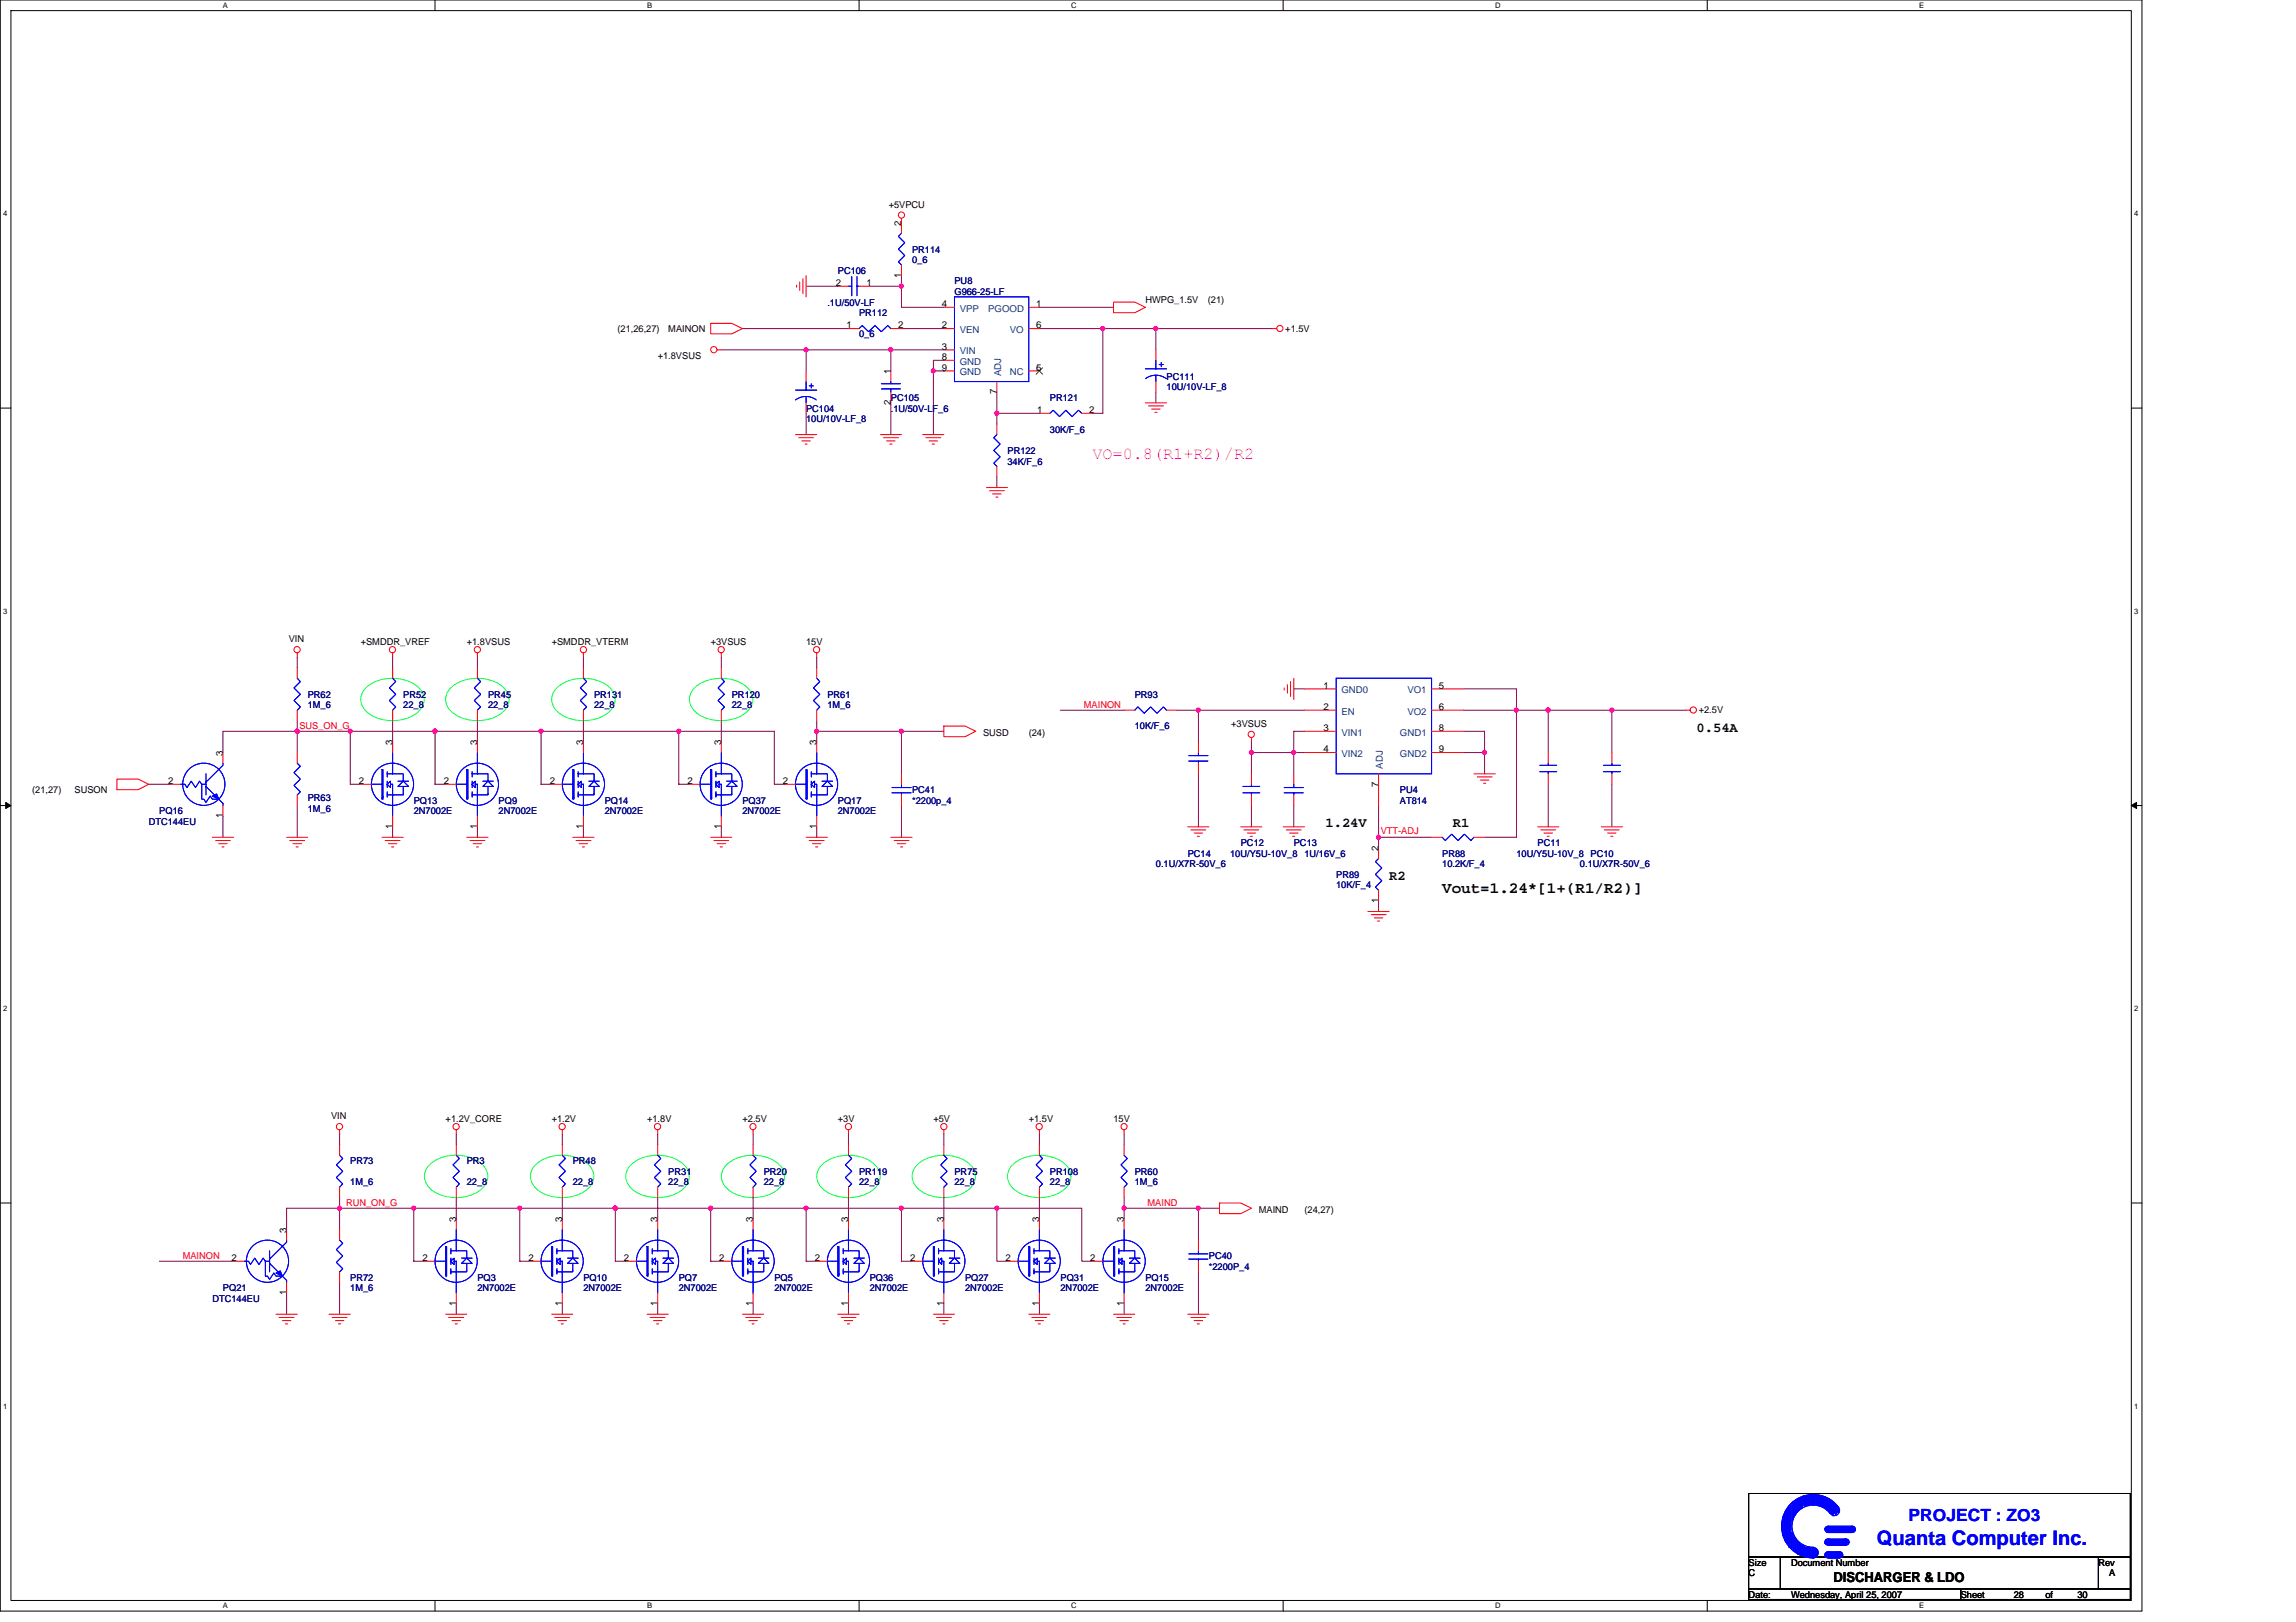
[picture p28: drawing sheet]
<svg xmlns="http://www.w3.org/2000/svg" width="297mm" height="210mm" viewBox="0 0 297 210" stroke-linecap="round" stroke-linejoin="round" font-family="sans-serif">
<defs><g id="words">
<text font-size="2.6" fill="#00f" x="242.8" y="199.9">Quanta Computer Inc.</text>
<text font-size="2.2" fill="#f0f" x="141.3" y="59.4">VO=0.8(R1+R2)/R2</text>
<text font-size="2.2" fill="#00f" x="246.9" y="196.8">PROJECT : ZO3</text>
<text font-size="2.1" x="186.6" y="115.6">Vout=1.24*[1+(R1/R2)]</text>
<g font-size="1.8">
<text x="219.5" y="94.7">0.54A</text>
<text x="171.5" y="107.1">1.24V</text>
<text x="188" y="107.1">R1</text>
<text x="179.7" y="113.9">R2</text>
<text x="237.2" y="204.8">DISCHARGER &amp; LDO</text>
</g>
<g font-size="1.2">
<text x="115" y="26.9">+5VPCU</text>
<text x="116.6" y="29.2" transform="rotate(-90 116.6 29.2)">2</text>
<text x="116.6" y="35.9" transform="rotate(-90 116.6 35.9)">1</text>
<text x="108.1" y="37">2</text>
<text x="112.1" y="37">1</text>
<text x="121.9" y="39.8">4</text>
<text x="134" y="39.8">1</text>
<text x="148.2" y="39.3">HWPG_1.5V</text>
<text x="156.3" y="39.3">(21)</text>
<text x="79.9" y="43">(21,26,27)</text>
<text x="85.1" y="46.4">+1.8VSUS</text>
<text x="86.5" y="43">MAINON</text>
<text x="109.5" y="42.5">1</text>
<text x="116.2" y="42.5">2</text>
<text x="121.9" y="42.5">2</text>
<text x="121.9" y="45.3">3</text>
<text x="121.9" y="46.6">8</text>
<text x="121.9" y="48">9</text>
<text x="134" y="42.5">6</text>
<text x="134" y="48">5</text>
<text x="166.3" y="43">+1.5V</text>
<text x="115.2" y="52.4" transform="rotate(-90 115.2 52.4)">2</text>
<text x="115.2" y="48.4" transform="rotate(-90 115.2 48.4)">1</text>
<text x="128.9" y="51" transform="rotate(-90 128.9 51)">7</text>
<text x="134.2" y="53.5">1</text>
<text x="140.9" y="53.5">2</text>
<text x="37.4" y="83.1">VIN</text>
<text x="46.7" y="83.4">+SMDDR_VREF</text>
<text x="60.4" y="83.4">+1.8VSUS</text>
<text x="71.4" y="83.4">+SMDDR_VTERM</text>
<text x="91.9" y="83.4">+3VSUS</text>
<text x="104.3" y="83.4">15V</text>
<text x="171.2" y="89.1">1</text>
<text x="186.2" y="89.1">5</text>
<text x="127.2" y="95.2">SUSD</text>
<text x="133.1" y="95.2">(24)</text>
<text x="159.3" y="94.1">+3VSUS</text>
<text x="171.2" y="91.9">2</text>
<text x="171.2" y="94.6">3</text>
<text x="186.2" y="91.9">6</text>
<text x="186.2" y="94.6">8</text>
<text x="219.8" y="92.3">+2.5V</text>
<text x="21.7" y="101.5">2</text>
<text x="28.8" y="97.8" transform="rotate(-90 28.8 97.8)">3</text>
<text x="46.4" y="101.5">2</text>
<text x="50.8" y="96.4" transform="rotate(-90 50.8 96.4)">3</text>
<text x="57.4" y="101.5">2</text>
<text x="61.7" y="96.4" transform="rotate(-90 61.7 96.4)">3</text>
<text x="71.1" y="101.5">2</text>
<text x="75.5" y="96.4" transform="rotate(-90 75.5 96.4)">3</text>
<text x="88.9" y="101.5">2</text>
<text x="93.3" y="96.4" transform="rotate(-90 93.3 96.4)">3</text>
<text x="101.3" y="101.5">2</text>
<text x="105.6" y="96.4" transform="rotate(-90 105.6 96.4)">3</text>
<text x="171.2" y="97.4">4</text>
<text x="178.3" y="101.8" transform="rotate(-90 178.3 101.8)">7</text>
<text x="186.2" y="97.4">9</text>
<text x="4.2" y="102.6">(21,27)</text>
<text x="9.6" y="102.6">SUSON</text>
<text x="28.8" y="105.9" transform="rotate(-90 28.8 105.9)">1</text>
<text x="50.8" y="107.3" transform="rotate(-90 50.8 107.3)">1</text>
<text x="61.7" y="107.3" transform="rotate(-90 61.7 107.3)">1</text>
<text x="75.5" y="107.3" transform="rotate(-90 75.5 107.3)">1</text>
<text x="93.3" y="107.3" transform="rotate(-90 93.3 107.3)">1</text>
<text x="105.6" y="107.3" transform="rotate(-90 105.6 107.3)">1</text>
<text x="178.3" y="110.2" transform="rotate(-90 178.3 110.2)">2</text>
<text x="178.3" y="116.9" transform="rotate(-90 178.3 116.9)">1</text>
<text x="42.8" y="144.9">VIN</text>
<text x="57.7" y="145.1">+1.2V_CORE</text>
<text x="71.4" y="145.1">+1.2V</text>
<text x="83.7" y="145.1">+1.8V</text>
<text x="96.1" y="145.1">+2.5V</text>
<text x="108.4" y="145.1">+3V</text>
<text x="120.8" y="145.1">+5V</text>
<text x="133.1" y="145.1">+1.5V</text>
<text x="144.1" y="145.1">15V</text>
<text x="37.1" y="159.5" transform="rotate(-90 37.1 159.5)">3</text>
<text x="59" y="158.2" transform="rotate(-90 59 158.2)">3</text>
<text x="72.7" y="158.2" transform="rotate(-90 72.7 158.2)">3</text>
<text x="85.1" y="158.2" transform="rotate(-90 85.1 158.2)">3</text>
<text x="97.4" y="158.2" transform="rotate(-90 97.4 158.2)">3</text>
<text x="109.7" y="158.2" transform="rotate(-90 109.7 158.2)">3</text>
<text x="122.1" y="158.2" transform="rotate(-90 122.1 158.2)">3</text>
<text x="134.4" y="158.2" transform="rotate(-90 134.4 158.2)">3</text>
<text x="145.4" y="158.2" transform="rotate(-90 145.4 158.2)">3</text>
<text x="162.9" y="156.9">MAIND</text>
<text x="168.8" y="156.9">(24,27)</text>
<text x="30" y="163.2">2</text>
<text x="37.1" y="167.6" transform="rotate(-90 37.1 167.6)">1</text>
<text x="54.6" y="163.2">2</text>
<text x="68.4" y="163.2">2</text>
<text x="80.7" y="163.2">2</text>
<text x="93" y="163.2">2</text>
<text x="105.4" y="163.2">2</text>
<text x="117.7" y="163.2">2</text>
<text x="130.1" y="163.2">2</text>
<text x="141.1" y="163.2">2</text>
<text x="59" y="169" transform="rotate(-90 59 169)">1</text>
<text x="72.7" y="169" transform="rotate(-90 72.7 169)">1</text>
<text x="85.1" y="169" transform="rotate(-90 85.1 169)">1</text>
<text x="97.4" y="169" transform="rotate(-90 97.4 169)">1</text>
<text x="109.7" y="169" transform="rotate(-90 109.7 169)">1</text>
<text x="122.1" y="169" transform="rotate(-90 122.1 169)">1</text>
<text x="134.4" y="169" transform="rotate(-90 134.4 169)">1</text>
<text x="145.4" y="169" transform="rotate(-90 145.4 169)">1</text>
<text x="226.2" y="202.6">Size</text>
<text x="226.2" y="204">C</text>
<text x="231.7" y="202.6">Document Number</text>
<text x="271.5" y="202.6">Rev</text>
<text x="272.9" y="204">A</text>
<text x="226.2" y="206.7">Date:</text>
<text x="231.7" y="206.7">Wednesday, April 25, 2007</text>
<text x="253.7" y="206.7">Sheet</text>
<text x="260.5" y="206.7">28</text>
<text x="264.6" y="206.7">of</text>
<text x="268.7" y="206.7">30</text>
</g>
<g font-size="1.2" fill="#000080">
<text x="108.4" y="35.4">PC106</text>
<text x="118" y="32.7">PR114</text>
<text x="118" y="34">0_6</text>
<text x="107" y="39.5">.1U/50V-LF</text>
<text x="111.1" y="40.9">PR112</text>
<text x="123.5" y="36.8">PU8</text>
<text x="123.5" y="38.2">G966-25-LF</text>
<text x="111.1" y="43.6">0_6</text>
<text x="104.3" y="53.3">PC104</text>
<text x="115.2" y="51.9">PC105</text>
<text x="115.2" y="53.3">.1U/50V-LF_6</text>
<text x="135.8" y="51.9">PR121</text>
<text x="150.9" y="49.1">PC111</text>
<text x="150.9" y="50.5">10U/10V-LF_8</text>
<text x="104.3" y="54.6">10U/10V-LF_8</text>
<text x="130.3" y="58.7">PR122</text>
<text x="135.8" y="56">30K/F_6</text>
<text x="130.3" y="60.1">34K/F_6</text>
<text x="39.8" y="90.3">PR62</text>
<text x="39.8" y="91.7">1M_6</text>
<text x="52.2" y="90.3">PR52</text>
<text x="52.2" y="91.7">22_8</text>
<text x="63.1" y="90.3">PR45</text>
<text x="63.1" y="91.7">22_8</text>
<text x="76.9" y="90.3">PR131</text>
<text x="76.9" y="91.7">22_8</text>
<text x="94.7" y="90.3">PR120</text>
<text x="94.7" y="91.7">22_8</text>
<text x="107" y="90.3">PR61</text>
<text x="107" y="91.7">1M_6</text>
<text x="146.8" y="90.3">PR93</text>
<text x="146.8" y="94.4">10K/F_6</text>
<text x="19.2" y="106.7">DTC144EU</text>
<text x="20.6" y="105.4">PQ16</text>
<text x="39.8" y="103.7">PR63</text>
<text x="39.8" y="105.1">1M_6</text>
<text x="53.5" y="104">PQ13</text>
<text x="53.5" y="105.4">2N7002E</text>
<text x="64.5" y="104">PQ9</text>
<text x="64.5" y="105.4">2N7002E</text>
<text x="78.2" y="104">PQ14</text>
<text x="78.2" y="105.4">2N7002E</text>
<text x="96.1" y="104">PQ37</text>
<text x="96.1" y="105.4">2N7002E</text>
<text x="108.4" y="104">PQ17</text>
<text x="108.4" y="105.4">2N7002E</text>
<text x="118" y="102.6">PC41</text>
<text x="118" y="104">*2200p_4</text>
<text x="181.1" y="102.6">PU4</text>
<text x="181.1" y="104">AT814</text>
<text x="149.5" y="112.2">0.1U/X7R-50V_6</text>
<text x="153.7" y="110.8">PC14</text>
<text x="159.1" y="110.8">10U/Y5U-10V_8</text>
<text x="160.5" y="109.5">PC12</text>
<text x="167.4" y="109.5">PC13</text>
<text x="168.8" y="110.8">1U/16V_6</text>
<text x="172.9" y="113.6">PR89</text>
<text x="186.6" y="110.8">PR88</text>
<text x="186.6" y="112.2">10.2K/F_4</text>
<text x="196.2" y="110.8">10U/Y5U-10V_8</text>
<text x="198.9" y="109.5">PC11</text>
<text x="204.4" y="112.2">0.1U/X7R-50V_6</text>
<text x="205.8" y="110.8">PC10</text>
<text x="172.9" y="115">10K/F_4</text>
<text x="45.3" y="150.6">PR73</text>
<text x="45.3" y="153.4">1M_6</text>
<text x="60.4" y="150.6">PR3</text>
<text x="60.4" y="153.4">22_8</text>
<text x="74.1" y="150.6">PR48</text>
<text x="74.1" y="153.4">22_8</text>
<text x="86.5" y="152">PR31</text>
<text x="86.5" y="153.4">22_8</text>
<text x="98.8" y="152">PR20</text>
<text x="98.8" y="153.4">22_8</text>
<text x="111.1" y="152">PR119</text>
<text x="111.1" y="153.4">22_8</text>
<text x="123.5" y="152">PR75</text>
<text x="123.5" y="153.4">22_8</text>
<text x="135.8" y="152">PR108</text>
<text x="135.8" y="153.4">22_8</text>
<text x="146.8" y="152">PR60</text>
<text x="146.8" y="153.4">1M_6</text>
<text x="28.8" y="167.1">PQ21</text>
<text x="45.3" y="165.7">PR72</text>
<text x="45.3" y="167.1">1M_6</text>
<text x="61.8" y="165.7">PQ3</text>
<text x="61.8" y="167.1">2N7002E</text>
<text x="75.5" y="165.7">PQ10</text>
<text x="75.5" y="167.1">2N7002E</text>
<text x="87.8" y="165.7">PQ7</text>
<text x="87.8" y="167.1">2N7002E</text>
<text x="100.2" y="165.7">PQ5</text>
<text x="100.2" y="167.1">2N7002E</text>
<text x="112.5" y="165.7">PQ36</text>
<text x="112.5" y="167.1">2N7002E</text>
<text x="124.9" y="165.7">PQ27</text>
<text x="124.9" y="167.1">2N7002E</text>
<text x="137.2" y="165.7">PQ31</text>
<text x="137.2" y="167.1">2N7002E</text>
<text x="148.2" y="165.7">PQ15</text>
<text x="148.2" y="167.1">2N7002E</text>
<text x="156.4" y="163">PC40</text>
<text x="156.4" y="164.3">*2200P_4</text>
<text x="27.5" y="168.5">DTC144EU</text>
</g>
<g font-size="1.2" fill="#004080">
<text x="124.2" y="40.3">VPP</text>
<text x="127.8" y="40.3">PGOOD</text>
<text x="124.2" y="43.1">VEN</text>
<text x="124.2" y="45.8">VIN</text>
<text x="124.2" y="47.2">GND</text>
<text x="130.6" y="43.1">VO</text>
<text x="124.2" y="48.6">GND</text>
<text x="129.5" y="48.7" transform="rotate(-90 129.5 48.7)">ADJ</text>
<text x="130.6" y="48.6">NC</text>
<text x="173.5" y="89.7">GND0</text>
<text x="182.1" y="89.7">VO1</text>
<text x="173.5" y="92.5">EN</text>
<text x="173.5" y="95.2">VIN1</text>
<text x="181.1" y="95.2">GND1</text>
<text x="182.1" y="92.5">VO2</text>
<text x="173.5" y="98">VIN2</text>
<text x="178.9" y="99.5" transform="rotate(-90 178.9 99.5)">ADJ</text>
<text x="181.1" y="98">GND2</text>
</g>
<g font-size="1.2" fill="#f00">
<text x="38.7" y="94.4">SUS_ON_G</text>
<text x="140.2" y="91.6">MAINON</text>
<text x="178.6" y="107.9">VTT-ADJ</text>
<text x="44.8" y="156.1">RUN_ON_G</text>
<text x="148.5" y="156.1">MAIND</text>
<text x="23.6" y="162.9">MAINON</text>
</g>
<g font-size="1">
<text x="28.8" y="1">A</text>
<text x="83.7" y="1">B</text>
<text x="138.6" y="1">C</text>
<text x="193.4" y="1">D</text>
<text x="248.3" y="1">E</text>
<text x=".4" y="28">4</text>
<text x="276.1" y="28">4</text>
<text x=".4" y="79.4">3</text>
<text x="276.1" y="79.4">3</text>
<text x=".4" y="130.9">2</text>
<text x="276.1" y="130.9">2</text>
<text x=".4" y="182.3">1</text>
<text x="276.1" y="182.3">1</text>
<text x="28.8" y="208.2">A</text>
<text x="83.7" y="208.2">B</text>
<text x="138.6" y="208.2">C</text>
<text x="193.4" y="208.2">D</text>
<text x="248.3" y="208.2">E</text>
</g>
</g></defs>
<path d="M0 0h277.1v208.5h-277.1zM1.4 1.4h274.3v205.7h-274.3z" fill="none" stroke="#000" stroke-width=".13"/>
<g fill="#fff">
<path d="M28.8 .1h.7v1.1h-.7z"/>
<path d="M28.8 207.3h.7v1.1h-.7z"/>
</g>
<path d="M56.3 0v1.4M56.3 207.1v1.4" fill="none" stroke="#000" stroke-width=".13"/>
<g fill="#fff">
<path d="M83.7 .1h.7v1.1h-.7z"/>
<path d="M83.7 207.3h.7v1.1h-.7z"/>
</g>
<path d="M111.1 0v1.4M111.1 207.1v1.4" fill="none" stroke="#000" stroke-width=".13"/>
<g fill="#fff">
<path d="M138.6 .1h.7v1.1h-.7z"/>
<path d="M138.6 207.3h.7v1.1h-.7z"/>
</g>
<path d="M166 0v1.4M166 207.1v1.4" fill="none" stroke="#000" stroke-width=".13"/>
<g fill="#fff">
<path d="M193.4 .1h.7v1.1h-.7z"/>
<path d="M193.4 207.3h.7v1.1h-.7z"/>
</g>
<path d="M220.9 0v1.4M220.9 207.1v1.4" fill="none" stroke="#000" stroke-width=".13"/>
<g fill="#fff">
<path d="M248.3 .1h.7v1.1h-.7z"/>
<path d="M248.3 207.3h.7v1.1h-.7z"/>
<path d="M.4 27.1h.5v1.1h-.5z"/>
<path d="M276.1 27.1h.5v1.1h-.5z"/>
<path d="M.4 78.5h.5v1.1h-.5z"/>
<path d="M276.1 78.5h.5v1.1h-.5z"/>
</g>
<path d="M0 52.8h1.4M275.7 52.8h1.4" fill="none" stroke="#000" stroke-width=".13"/>
<g fill="#fff">
<path d="M.4 130h.5v1.1h-.5z"/>
<path d="M276.1 130h.5v1.1h-.5z"/>
</g>
<path d="M0 104.2h1.4M275.7 104.2h1.4" fill="none" stroke="#000" stroke-width=".13"/>
<path d="M.7 103.8l.7 .4-.7 .4zM275.7 104.2l.7-.4v.8z" fill="#000" stroke="#000" stroke-width=".13"/>
<g fill="#fff">
<path d="M.4 181.4h.5v1.1h-.5z"/>
<path d="M276.1 181.4h.5v1.1h-.5z"/>
</g>
<path d="M0 155.7h1.4M275.7 155.7h1.4M226.2 193.3h49.4v8.2h-49.4zM226.2 201.5h4.1v4.1h-4.1zM226.2 205.6h27.5v1.4h-27.5zM230.3 201.5h41.2v4.1h-41.2zM253.7 205.6h21.9v1.4h-21.9zM271.5 201.5h4.1v4.1h-4.1z" fill="none" stroke="#000" stroke-width=".13"/>
<g fill="none" stroke="#800040" stroke-width=".13">
<path d="M104.3 37h4.1M112.5 37h4.1M116.6 35.7v4.1h5.5M134.5 39.8h9.6M93.3 45.3h28.8M96.1 42.5h13.7M104.3 45.3v2.7M104.3 53.5v2.7M115.2 45.3v2.7M115.2 52.1v4.1M116.6 42.5h5.5M120.8 48h1.3"/>
<path d="M122.1 46.6h-1.3v9.6M129 50.8v4.1M129 53.5h5.5M134.5 42.5h30.1M142.7 42.5v11h-1.4M149.5 42.5v2.8M149.5 50.8v1.3M129 61.7v1.4M28.8 97.4v-2.8h71.4v6.9h1.3M38.5 85v1.4M38.5 93.3v4.1M45.3 94.6v6.9h1.4"/>
<path d="M50.8 85v1.4M50.8 93.3v2.7M56.3 94.6v6.9h1.4M61.8 85v1.4M61.8 93.3v2.7M70 94.6v6.9h1.4M75.5 85v1.4M75.5 93.3v2.7M87.8 94.6v6.9h1.4M93.3 85v1.4M93.3 93.3v2.7M105.7 94.6h16.4"/>
<path d="M105.7 85v1.4M105.7 93.3v2.7M116.6 94.6v5.5M137.2 91.9h8.2M152.3 91.9h16.5M155 91.9v4.1M161.9 96v4.1M161.9 97.4h6.9M167.4 89.2h1.4M168.8 94.6h-1.4v5.5M189.3 94.6h2.8v5.5M189.3 91.9h28.8"/>
<path d="M189.3 97.4h2.8M189.3 89.2h6.9v19.2h-4.1M200.3 91.9v5.5M208.5 91.9v5.5M19.2 101.5h2.8M28.8 105.6v2.8M38.5 104.2v4.2M50.8 107v1.4M61.8 107v1.4M75.5 107v1.4M93.3 107v1.4M105.7 107v1.4"/>
<path d="M116.6 104.2v4.2M155 100.1v6.9M161.9 104.2v2.8M167.4 104.2v2.8M178.3 104.2v5.5M178.3 116.6v1.4M178.3 108.4h6.9M200.3 101.5v5.5M208.5 101.5v5.5M37.1 159.1v-2.7h16.4v6.8h1.4M43.9 146.8v1.3M43.9 155v4.1"/>
<path d="M53.5 156.4h86.5v6.8h1.3M59 146.8v1.3M59 155v2.7M67.2 156.4v6.8h1.4M72.7 146.8v1.3M72.7 155v2.7M79.6 156.4v6.8h1.4M85.1 146.8v1.3M85.1 155v2.7M91.9 156.4v6.8h1.4M97.4 146.8v1.3M97.4 155v2.7"/>
<path d="M104.3 156.4v6.8h1.4M109.8 146.8v1.3M109.8 155v2.7M116.6 156.4v6.8h1.4M122.1 146.8v1.3M122.1 155v2.7M129 156.4v6.8h1.3M134.5 146.8v1.3M134.5 155v2.7M145.4 156.4h12.4M145.4 146.8v1.3M145.4 155v2.7"/>
<path d="M155 156.4v4.1M20.6 163.2h9.6M37.1 167.3v2.8M43.9 166v4.1M59 168.7v1.4M72.7 168.7v1.4M85.1 168.7v1.4M97.4 168.7v1.4M109.8 168.7v1.4M122.1 168.7v1.4M134.5 168.7v1.4M145.4 168.7v1.4"/>
<path d="M155 164.6v5.5"/>
</g>
<g fill="#f0f" stroke="#f0f" stroke-width=".13">
<circle cx="79.6" cy="156.3" r=".27"/>
<circle cx="67.2" cy="156.3" r=".27"/>
<circle cx="91.9" cy="156.3" r=".27"/>
<circle cx="104.3" cy="156.3" r=".27"/>
<circle cx="155" cy="156.3" r=".27"/>
<circle cx="145.4" cy="156.3" r=".27"/>
<circle cx="129" cy="156.3" r=".27"/>
<circle cx="53.5" cy="156.3" r=".27"/>
<circle cx="56.3" cy="94.6" r=".27"/>
<circle cx="70" cy="94.6" r=".27"/>
<circle cx="38.4" cy="94.6" r=".27"/>
<circle cx="116.6" cy="94.6" r=".27"/>
<circle cx="105.6" cy="94.6" r=".27"/>
<circle cx="45.3" cy="94.6" r=".27"/>
<circle cx="155" cy="91.9" r=".27"/>
<circle cx="167.4" cy="97.4" r=".27"/>
<circle cx="161.9" cy="97.4" r=".27"/>
<circle cx="178.3" cy="108.3" r=".27"/>
<circle cx="192" cy="97.4" r=".27"/>
<circle cx="196.2" cy="91.9" r=".27"/>
<circle cx="200.3" cy="91.9" r=".27"/>
<circle cx="208.5" cy="91.9" r=".27"/>
<circle cx="116.6" cy="156.3" r=".27"/>
<circle cx="43.9" cy="156.3" r=".27"/>
<circle cx="142.7" cy="42.5" r=".27"/>
<circle cx="115.2" cy="45.3" r=".27"/>
<circle cx="104.3" cy="45.3" r=".27"/>
<circle cx="120.7" cy="48" r=".27"/>
<circle cx="116.6" cy="37" r=".27"/>
<circle cx="129" cy="53.5" r=".27"/>
<circle cx="149.5" cy="42.5" r=".27"/>
<circle cx="87.8" cy="94.6" r=".27"/>
</g>
<g fill="none" stroke="#f00" stroke-width=".13">
<path d="M103.1 36.9v.3M103.5 36.5v1.1M103.9 36.1v1.9M104.3 35.7v2.7M108.4 37h1.4M111.1 37h1.4M116.6 28.3v1.9M116.6 34.3v1.4M122.1 39.8h1.4M133.1 39.8h1.4M144.1 39.1h2.7l1.4 .7-1.4 .7h-2.7zM91.9 41.8h2.8l1.4 .7-1.4 .7h-2.8z"/>
<path d="M92.8 45.3h.5M102.9 56.2h2.8M103.3 56.6h1.9M103.7 57.1h1.1M104.2 57.5h.2M104.3 48v1.4M104.3 52.1v1.4M109.8 42.5h1.3M113.9 56.2h2.7M114.3 56.6h1.9M114.7 57.1h1.1M115.1 57.5h.3"/>
<path d="M115.2 42.5h1.4M115.2 48v1.4M115.2 50.8v1.3M119.4 56.2h2.7M119.8 56.6h1.9M120.2 57.1h1.1M120.6 57.5h.3M122.1 45.3h1.4M122.1 42.5h1.4M122.1 48h1.4M122.1 46.6h1.4M129 49.4v1.4"/>
<path d="M129 54.9v1.3M133.1 42.5h1.4M133.1 48h1.4M134.5 53.5h1.3M140 53.5h1.3M148.2 52.1h2.7M148.6 52.5h1.9M149 52.9h1.1M149.4 53.4h.3M149.5 45.3v1.3M149.5 49.4v1.4M164.6 42.5h.6"/>
<path d="M127.6 63.1h2.7M128 63.5h1.9M128.4 63.9h1.1M128.8 64.3h.3M129 60.3v1.4M28.8 97.4v1.4M38.5 84.5v.5M38.5 86.4v1.4M38.5 91.9v1.4M38.5 97.4v1.4M50.8 84.5v.5M50.8 86.4v1.4"/>
<path d="M50.8 91.9v1.4M50.8 96v1.4M61.8 84.5v.5M61.8 86.4v1.4M61.8 91.9v1.4M61.8 96v1.4M75.5 84.5v.5M75.5 86.4v1.4M75.5 91.9v1.4M75.5 96v1.4M93.3 84.5v.5M93.3 86.4v1.4"/>
<path d="M93.3 91.9v1.4M93.3 96v1.4M105.7 84.5v.5M105.7 86.4v1.4M105.7 91.9v1.4M105.7 96v1.4M122.1 94h2.8l1.3 .6-1.3 .7h-2.8zM145.4 91.9h1.4M150.9 91.9h1.4M155 96v1.4M155 98.8v1.3M161.9 95.5v.5"/>
<path d="M166.1 89v.3M166.6 88.6v1.1M167 88.2v1.9M167.4 87.8v2.7M168.8 91.9h4.1M168.8 89.2h4.1M168.8 97.4h4.1M168.8 94.6h4.1M185.2 91.9h4.1M185.2 89.2h4.1M185.2 97.4h4.1M185.2 94.6h4.1"/>
<path d="M200.3 97.4v1.4M208.5 97.4v1.4M218.1 91.9h.6M15.1 100.8h2.8l1.3 .7-1.3 .7h-2.8zM22 101.5h1.4M27.5 108.4h2.7M27.9 108.8h1.9M28.3 109.2h1.1M28.7 109.6h.3M28.8 104.2v1.4M37.1 108.4h2.7M37.5 108.8h1.9"/>
<path d="M37.9 109.2h1.1M38.3 109.6h.3M38.5 102.9v1.3M46.7 101.5h1.3M49.4 108.4h2.8M49.8 108.8h1.9M50.2 109.2h1.1M50.6 109.6h.3M50.8 105.6v1.4M57.7 101.5h1.3M60.4 108.4h2.7M60.8 108.8h1.9"/>
<path d="M61.2 109.2h1.1M61.6 109.6h.3M61.8 105.6v1.4M71.4 101.5h1.3M74.1 108.4h2.8M74.5 108.8h2M74.9 109.2h1.1M75.4 109.6h.2M75.5 105.6v1.4M89.2 101.5h1.4M91.9 108.4h2.8M92.3 108.8h2"/>
<path d="M92.8 109.2h1.1M93.2 109.6h.2M93.3 105.6v1.4M101.5 101.5h1.4M104.3 108.4h2.7M104.7 108.8h1.9M105.1 109.2h1.1M105.5 109.6h.3M105.7 105.6v1.4M115.2 108.4h2.8M115.7 108.8h1.9M116.1 109.2h1.1"/>
<path d="M116.5 109.6h.3M116.6 100.1v1.4M116.6 102.9v1.3M153.7 107h2.7M154.1 107.4h1.9M154.5 107.8h1.1M154.9 108.2h.3M160.5 107h2.8M160.9 107.4h2M161.4 107.8h1.1M161.8 108.2h.2M161.9 100.1v1.4"/>
<path d="M161.9 102.9v1.3M166 107h2.8M166.4 107.4h1.9M166.8 107.8h1.1M167.2 108.2h.3M167.4 100.1v1.4M167.4 102.9v1.3M177 118h2.7M177.4 118.4h1.9M177.8 118.8h1.1M178.2 119.2h.3M178.3 100.1v4.1"/>
<path d="M178.3 109.7v1.4M178.3 115.2v1.4M185.2 108.4h1.4M190.7 108.4h1.4M190.7 100.1h2.7M191.1 100.5h1.9M191.5 100.9h1.1M191.9 101.4h.3M198.9 107h2.8M199.3 107.4h1.9M199.7 107.8h1.1M200.2 108.2h.2"/>
<path d="M200.3 100.1v1.4M207.2 107h2.7M207.6 107.4h1.9M208 107.8h1.1M208.4 108.2h.3M208.5 100.1v1.4M37.1 159.1v1.4M43.9 146.2v.6M43.9 148.1v1.4M43.9 153.6v1.4M43.9 159.1v1.4M59 146.2v.6"/>
<path d="M59 148.1v1.4M59 153.6v1.4M59 157.7v1.4M72.7 146.2v.6M72.7 148.1v1.4M72.7 153.6v1.4M72.7 157.7v1.4M85.1 146.2v.6M85.1 148.1v1.4M85.1 153.6v1.4M85.1 157.7v1.4M97.4 146.2v.6"/>
<path d="M97.4 148.1v1.4M97.4 153.6v1.4M97.4 157.7v1.4M109.8 146.2v.6M109.8 148.1v1.4M109.8 153.6v1.4M109.8 157.7v1.4M122.1 146.2v.6M122.1 148.1v1.4M122.1 153.6v1.4M122.1 157.7v1.4M134.5 146.2v.6"/>
<path d="M134.5 148.1v1.4M134.5 153.6v1.4M134.5 157.7v1.4M145.4 146.2v.6M145.4 148.1v1.4M145.4 153.6v1.4M145.4 157.7v1.4M157.8 155.7h2.7l1.4 .7-1.4 .7h-2.7zM30.2 163.2h1.4M35.7 170.1h2.8M36.1 170.5h1.9M36.5 170.9h1.1"/>
<path d="M36.9 171.3h.3M37.1 166v1.3M42.6 170.1h2.7M43 170.5h1.9M43.4 170.9h1.1M43.8 171.3h.3M43.9 164.6v1.4M54.9 163.2h1.4M57.7 170.1h2.7M58.1 170.5h1.9M58.5 170.9h1.1M58.9 171.3h.3"/>
<path d="M59 167.3v1.4M68.6 163.2h1.4M71.4 170.1h2.7M71.8 170.5h1.9M72.2 170.9h1.1M72.6 171.3h.3M72.7 167.3v1.4M81 163.2h1.3M83.7 170.1h2.8M84.1 170.5h1.9M84.5 170.9h1.1M84.9 171.3h.3"/>
<path d="M85.1 167.3v1.4M93.3 163.2h1.4M96.1 170.1h2.7M96.5 170.5h1.9M96.9 170.9h1.1M97.3 171.3h.3M97.4 167.3v1.4M105.7 163.2h1.3M108.4 170.1h2.7M108.8 170.5h1.9M109.2 170.9h1.1M109.6 171.3h.3"/>
<path d="M109.8 167.3v1.4M118 163.2h1.4M120.8 170.1h2.7M121.2 170.5h1.9M121.6 170.9h1.1M122 171.3h.3M122.1 167.3v1.4M130.3 163.2h1.4M133.1 170.1h2.7M133.5 170.5h1.9M133.9 170.9h1.1M134.3 171.3h.3"/>
<path d="M134.5 167.3v1.4M141.3 163.2h1.4M144.1 170.1h2.7M144.5 170.5h1.9M144.9 170.9h1.1M145.3 171.3h.3M145.4 167.3v1.4M153.7 170.1h2.7M154.1 170.5h1.9M154.5 170.9h1.1M154.9 171.3h.3M155 160.5v1.4"/>
<path d="M155 163.2v1.4"/>
<circle cx="116.6" cy="27.8" r=".4"/>
<circle cx="92.3" cy="45.3" r=".4"/>
<circle cx="165.6" cy="42.5" r=".4"/>
<circle cx="38.4" cy="84.1" r=".4"/>
<circle cx="50.8" cy="84.1" r=".4"/>
<circle cx="61.8" cy="84.1" r=".4"/>
<circle cx="75.5" cy="84.1" r=".4"/>
<circle cx="93.3" cy="84.1" r=".4"/>
<circle cx="105.6" cy="84.1" r=".4"/>
<circle cx="161.9" cy="95" r=".4"/>
<circle cx="219.1" cy="91.9" r=".4"/>
<circle cx="43.9" cy="145.8" r=".4"/>
<circle cx="59" cy="145.8" r=".4"/>
<circle cx="72.7" cy="145.8" r=".4"/>
<circle cx="85.1" cy="145.8" r=".4"/>
<circle cx="97.4" cy="145.8" r=".4"/>
<circle cx="109.8" cy="145.8" r=".4"/>
<circle cx="122.1" cy="145.8" r=".4"/>
<circle cx="134.4" cy="145.8" r=".4"/>
<circle cx="145.4" cy="145.8" r=".4"/>
</g>
<path d="M47.4 89a5.4 5.4 0 0 1 6.8 0 2.1 2.1 0 0 1-.5 3.5 5.5 5.5 0 0 1-6.3-.5 2.03 2.03 0 0 1 0-3zM58.4 89a5.4 5.4 0 0 1 6.8 0 2.1 2.1 0 0 1-.5 3.5 5.5 5.5 0 0 1-6.3-.5 2.03 2.03 0 0 1 0-3zM72.1 89a5.4 5.4 0 0 1 6.8 0 2.1 2.1 0 0 1-.5 3.5 5.5 5.5 0 0 1-6.3-.5 2.03 2.03 0 0 1 0-3zM89.9 89a5.4 5.4 0 0 1 6.8 0 2.1 2.1 0 0 1-.5 3.5 5.5 5.5 0 0 1-6.3-.5 2.03 2.03 0 0 1 0-3zM55.6 150.7a5.4 5.4 0 0 1 6.8 0 2.1 2.1 0 0 1-.5 3.5 5.5 5.5 0 0 1-6.3-.4 2.03 2.03 0 0 1 0-3.1zM69.3 150.7a5.4 5.4 0 0 1 6.8 0 2.1 2.1 0 0 1-.5 3.5 5.5 5.5 0 0 1-6.3-.4 2.03 2.03 0 0 1 0-3.1zM81.7 150.7a5.4 5.4 0 0 1 6.8 0 2.1 2.1 0 0 1-.5 3.5 5.5 5.5 0 0 1-6.3-.4 2.03 2.03 0 0 1 0-3.1zM94 150.7a5.4 5.4 0 0 1 6.8 0 2.1 2.1 0 0 1-.5 3.5 5.5 5.5 0 0 1-6.3-.4 2.04 2.04 0 0 1 0-3.1zM106.4 150.7a5.4 5.4 0 0 1 6.8 0 2.1 2.1 0 0 1-.5 3.5 5.5 5.5 0 0 1-6.3-.4 2.03 2.03 0 0 1 0-3.1zM118.7 150.7a5.4 5.4 0 0 1 6.8 0 2.1 2.1 0 0 1-.5 3.5 5.5 5.5 0 0 1-6.3-.4 2.03 2.03 0 0 1 0-3.1zM131 150.7a5.4 5.4 0 0 1 6.9 0 2.1 2.1 0 0 1-.6 3.5 5.5 5.5 0 0 1-6.3-.4 2.03 2.03 0 0 1 0-3.1z" fill="none" stroke="#00ff40" stroke-width=".13"/>
<g fill="none" stroke="#00f" stroke-width=".13">
<path d="M109.8 37h.4M110.2 35.8v2.5M110.9 37h.2M110.9 35.8v2.5M116.6 30.2l-.4 .4 .8 .8-.8 .8 .8 .9-.8 .8 .4 .4M123.5 38.4h9.6v11h-9.6zM102.9 50.5h2.8M102.9 51.8a2.16 2.16 0 0 1 1.4-.5 2.14 2.14 0 0 1 1.3 .5M104.3 49.4v1.1M104.3 51.3v.8M104.7 49.9h.5M105 49.7v.5"/>
<path d="M111.1 42.5l.4-.4 .9 .8 .8-.8 .8 .8 .8-.8 .4 .4M114 50.3h2.5M114 49.7h2.5M115.2 49.4v.3M115.2 50.3v.5M129 56.2l-.4 .4 .8 .9-.8 .8 .8 .8-.8 .8 .4 .4M135.8 53.5l.4-.4 .9 .8 .8-.8 .8 .8 .8-.8 .5 .4M148.2 47.7h2.7M148.2 49a2.22 2.22 0 0 1 2.7 0M149.5 46.6v1.1M149.5 48.6v.8M150 47.2h.5"/>
<path d="M150.2 46.9v.6M28.8 98.8v.2l-2.2 2.2M38.5 87.8l.4 .4-.9 .8 .9 .9-.9 .8 .9 .8-.4 .4M38.5 98.8l.4 .4-.9 .8 .9 .8-.9 .8 .9 .9-.4 .4M49.4 99.6h.1v3.8h-.1zM50.1 99.9v.6M50.8 87.8l.4 .4-.8 .8 .8 .9-.8 .8 .8 .8-.4 .4M50.8 97.4v2.7M60.4 99.6h.1v3.8h-.1zM61.1 99.9v.6M61.8 87.8l.4 .4-.8 .8 .8 .9-.8 .8 .8 .8-.4 .4M61.8 97.4v2.7"/>
<path d="M74.1 99.6h.1v3.8h-.1zM74.8 99.9v.6M75.5 87.8l.4 .4-.8 .8 .8 .9-.8 .8 .8 .8-.4 .4M75.5 97.4v2.7M91.9 99.6h.2v3.8h-.2zM92.6 99.9v.6M93.3 87.8l.4 .4-.8 .8 .8 .9-.8 .8 .8 .8-.4 .4M93.3 97.4v2.7M104.3 99.6h.1v3.8h-.1zM105 99.9v.6M105.7 87.8l.4 .4-.9 .8 .9 .9-.9 .8 .9 .8-.4 .4M105.7 97.4v2.7"/>
<path d="M146.8 91.9l.4-.4 .8 .8 .9-.8 .8 .8 .8-.8 .4 .4M153.8 97.8h2.5M153.8 98.5h2.5M155 97.4v.4M155 98.5v.3M172.9 87.8h12.3v12.3h-12.3zM199.2 99.9h2.2M199.2 99h2.2M200.3 98.8v.2M200.3 99.9v.2M207.4 99.9h2.2M207.4 99h2.2"/>
<path d="M208.5 98.8v.2M208.5 99.9v.2M23.4 101.5h.5l.3 .4 .5-.8 .6 .8 .5-.8 .3 .4h.5M26.1 101.5v1.9h.3l.2 .4 .6-.8 .3 .4h.8l.5 .6v.2M26.6 100.1v2.8M26.6 101.8l1.1 1.1M48 101.5h1.4M50.1 101.5l.4-.4v.8zM50.1 100.1h.7M50.1 101.1v.8M50.1 102.5v.6M50.5 101.5h.3v4.1"/>
<path d="M50.8 100.1h1.4v1M51.5 101.1h1.3M52.2 101.1l.6 .7h-1.2M52.2 101.1l-.7 .7h.2M52.2 101.8v1.1h-2.1M59 101.5h1.4M61.1 100.1h.7M61.1 101.1v.8M61.1 102.5v.6M61.5 101.1v.8l-.4-.4zM61.5 101.5h.3v4.1M61.8 100.1h1.3v1"/>
<path d="M62.5 101.1h1.3M63.1 101.1l.7 .7h-1.2M63.1 101.1l-.6 .7h.2M63.1 101.8v1.1h-2M72.7 101.5h1.4M74.8 100.1h.7M74.8 101.1v.8M74.8 102.5v.6M75.2 101.1v.8l-.4-.4zM75.2 101.5h.3v4.1M75.5 100.1h1.4v1M76.2 101.1h1.3"/>
<path d="M76.9 101.1l.6 .7h-1.2M76.9 101.1l-.7 .7h.3M76.9 101.8v1.1h-2.1M90.6 101.5h1.3M92.6 101.5l.4-.4v.8zM92.6 100.1h.7M92.6 101.1v.8M92.6 102.5v.6M93 101.5h.3v4.1M93.3 100.1h1.4v1M94 101.1h1.4M94.7 101.1l.7 .7h-1.3"/>
<path d="M94.7 101.1l-.7 .7h.3M94.7 101.8v1.1h-2.1M102.9 101.5h1.4M105 100.1h.7M105 101.1v.8M105 102.5v.6M105.2 101.2l.2-.1v.8l-.4-.4zM105.4 101.5h.3v4.1M105.7 100.1h1.3v1M106.3 101.1h1.4M107 101.1l.7 .7h-1.2M107 101.1l-.7 .7h.3"/>
<path d="M107 101.8v1.1h-2M115.4 101.9h2.5M115.4 102.6h2.5M116.6 101.5v.4M116.6 102.6v.3M160.8 102.6h2.2M160.8 101.8h2.2M161.9 101.5v.3M161.9 102.6v.3M166.1 101.9h2.5M166.1 102.6h2.5M167.4 101.5v.4"/>
<path d="M167.4 102.6v.3M178.3 111.1l-.4 .4 .9 .8-.9 .9 .9 .8-.9 .8 .4 .4M186.6 108.4l.4 .4 .8-.9 .8 .9 .9-.9 .8 .9 .4-.4M43.9 149.5l.4 .4-.8 .8 .8 .9-.8 .8 .8 .8-.4 .4M59 149.5l.4 .4-.8 .8 .8 .9-.8 .8 .8 .8-.4 .4M59 159.1v2.8M72.7 149.5l.4 .4-.8 .8 .8 .9-.8 .8 .8 .8-.4 .4M72.7 159.1v2.8M85.1 149.5l.4 .4-.8 .8 .8 .9-.8 .8 .8 .8-.4 .4M85.1 159.1v2.8M97.4 149.5l.4 .4-.8 .8 .8 .9-.8 .8 .8 .8-.4 .4M97.4 159.1v2.8"/>
<path d="M109.8 149.5l.4 .4-.8 .8 .8 .9-.8 .8 .8 .8-.4 .4M109.8 159.1v2.8M122.1 149.5l.4 .4-.8 .8 .8 .9-.8 .8 .8 .8-.4 .4M122.1 159.1v2.8M134.5 149.5l.4 .4-.9 .8 .9 .9-.9 .8 .9 .8-.4 .4M134.5 159.1v2.8M145.4 149.5l.4 .4-.8 .8 .8 .9-.8 .8 .8 .8-.4 .4M145.4 159.1v2.8M31.6 163.2h.5l.3 .4 .6-.8 .5 .8 .6-.8 .2 .4h.6M34.3 163.2v1.9h.3l.3 .5 .5-.9 .3 .4h.8l.6 .6v.3M34.9 161.9v2.7M34.9 163.5l1.1 1.1"/>
<path d="M37.1 160.5v.3l-2.2 2.1M43.9 160.5l.4 .4-.8 .8 .8 .8-.8 .9 .8 .8-.4 .4M56.3 163.2h1.4M57.7 161.3h.1v3.8h-.1zM58.3 161.9h.7M58.3 161.6v.7M58.3 162.8v.8M58.3 164.2v.7M58.6 162.9l.2-.1v.8l-.5-.4zM58.8 163.2h.2v4.1M59 161.9h1.4v.9M59.7 162.8h1.4"/>
<path d="M60.4 162.8l.7 .7h-1.3M60.4 162.8l-.7 .7h.3M60.4 163.5v1.1h-2.1M70 163.2h1.4M71.4 161.3h.1v3.8h-.1zM72 163.2l.5-.4v.8zM72 161.9h.7M72 161.6v.7M72 162.8v.8M72 164.2v.7M72.5 163.2h.2v4.1M72.7 161.9h1.4v.9"/>
<path d="M73.4 162.8h1.4M74.1 162.8l.7 .7h-1.2M74.1 162.8l-.7 .7h.3M74.1 163.5v1.1h-2.1M82.3 163.2h1.4M83.7 161.3h.1v3.8h-.1zM84.4 163.2l.4-.4v.8zM84.4 161.9h.7M84.4 161.6v.7M84.4 162.8v.8M84.4 164.2v.7M84.8 163.2h.3v4.1"/>
<path d="M85.1 161.9h1.4v.9M85.8 162.8h1.3M86.5 162.8l.6 .7h-1.2M86.5 162.8l-.7 .7h.2M86.5 163.5v1.1h-2.1M94.7 163.2h1.4M96.1 161.3h.1v3.8h-.1zM96.7 161.9h.7M96.7 161.6v.7M96.7 162.8v.8M96.7 164.2v.7M97.2 162.8v.8l-.5-.4z"/>
<path d="M97.2 163.2h.2v4.1M97.4 161.9h1.4v.9M98.1 162.8h1.4M98.8 162.8l.7 .7h-1.2M98.8 162.8l-.7 .7h.3M98.8 163.5v1.1h-2.1M107 163.2h1.4M108.4 161.3h.1v3.8h-.1zM109.1 163.2l.4-.4v.8zM109.1 161.9h.7M109.1 161.6v.7M109.1 162.8v.8"/>
<path d="M109.1 164.2v.7M109.5 163.2h.3v4.1M109.8 161.9h1.3v.9M110.5 162.8h1.3M111.1 162.8l.7 .7h-1.2M111.1 162.8l-.6 .7h.2M111.1 163.5v1.1h-2M119.4 163.2h1.4M120.8 161.3h.1v3.8h-.1zM121.4 161.9h.7M121.4 161.6v.7M121.4 162.8v.8"/>
<path d="M121.4 164.2v.7M121.7 162.9l.1-.1v.8l-.4-.4zM121.8 163.2h.3v4.1M122.1 161.9h1.4v.9M122.8 162.8h1.4M123.5 162.8l.7 .7h-1.3M123.5 162.8l-.7 .7h.3M123.5 163.5v1.1h-2.1M131.7 163.2h1.4M133.1 161.3h.1v3.8h-.1zM133.8 161.9h.7M133.8 161.6v.7"/>
<path d="M133.8 162.8v.8M133.8 164.2v.7M134 162.9l.2-.1v.8l-.4-.4zM134.2 163.2h.3v4.1M134.5 161.9h1.3v.9M135.1 162.8h1.4M135.8 162.8l.7 .7h-1.2M135.8 162.8l-.7 .7h.3M135.8 163.5v1.1h-2M142.7 163.2h1.4M144.1 161.3h.1v3.8h-.1zM144.8 163.2l.4-.4v.8z"/>
<path d="M144.8 161.9h.6M144.8 161.6v.7M144.8 162.8v.8M144.8 164.2v.7M145.2 163.2h.2v4.1M145.4 161.9h1.4v.9M146.1 162.8h1.4M146.8 162.8l.7 .7h-1.2M146.8 162.8l-.7 .7h.3M146.8 163.5v1.1h-2M153.8 162.3h2.5M153.8 162.9h2.5"/>
<path d="M155 161.9v.4M155 162.9v.3M230.6 196.6v1.9l.2 .4v-2.7l.1-.3v3.4l.1 .1v-3.8l.2-.3v4.4l.1 .2v-4.7l.1-.1v5.2M231.8 194.5v2.3l.2-.4v-1.9l.1-.1v1.8l.2-.2v-1.8l.1-.1v1.6l.1-.1v-1.6h.2v1.5l.1-.2v-1.3l.1-.2v1.4l.2-.1v-1.3l.1-.1v1.4M233.5 193.5v1.4l-.1-.1v-1.1zM233.5 194.5l1.1-.1a3.1 3.1 0 0 1 2.7 1.5M233.5 194.4l1.1-.2a3.3 3.3 0 0 1 2.9 1.8M233.5 194.2l1.1-.1a3.4 3.4 0 0 1 3.1 1.9M233.5 194.1l1.1-.1a3.5 3.5 0 0 1 3.1 1.7M233.5 194l1.1-.2a3.7 3.7 0 0 1 3.2 1.9M233.5 194.8l1.1-.2a2.89 2.89 0 0 1 2.5 1.6M233.5 194.7l1.1-.2a2.98 2.98 0 0 1 2.7 1.7"/>
<path d="M233.6 193.8l1-.1a3.8 3.8 0 0 1 3.3 1.9M233.6 193.6l1-.1a3.9 3.9 0 0 1 3.4 2M233.6 193.7v1.1M236.2 197.7h3.7v.1h-3.8v.1h4l-.2 .2h-3.7l.2 .1h3.5M236.2 199.3h2.9v.1h-2.9l-.1 .2h3.1l-.1 .1h-3l.3 .2h2.6M236.5 200h2.3M236.5 199.2h2.3M236.5 198.3h3.2M236.5 197.5h3.2M236.7 195.8a2.69 2.69 0 0 0-2.1-1 2.73 2.73 0 0 0-2.8 2.7 2.73 2.73 0 0 0 2.8 2.7M237.8 195a4 4 0 0 0-3.2-1.6 4.1 4.1 0 0 0-4.1 4.1 4.1 4.1 0 0 0 4.1 4.1M231.6 200.3v-5.4l.1-.1v5.6h.1v-2.1l.2 .3v1.9l.1 .2v-1.8l.2 .3v1.6l.1 .1v-1.6l.1 .1v1.7h.2v-1.5l.1 .1v1.5h.1v-1.3l.2 .1v1.2l.1 .2v-1.4l.2 .1v1.3h.1v-1.1"/>
<path d="M233.5 200.1v.2h.1v1.1h.2v-1.1h.1v1.2h-.3l.4-1.2v1.2l.2-.1v-1.1l.1 .2v1h.2v-1.1h.1v1.1h.1v-1.1h.2v1.1l.1-.1v-.9l.1 .2v.5M236.2 200.9h2.1v.2h-2.2v.1h2.3l-.1 .2h-2.2l.3 .1h1.9M236.5 200.8h1.5M236.5 201.6h1.5"/>
<circle cx="26.4" cy="101.5" r="2.73"/>
<circle cx="50.8" cy="101.5" r="2.73"/>
<circle cx="61.8" cy="101.5" r="2.73"/>
<circle cx="75.5" cy="101.5" r="2.73"/>
<circle cx="93.3" cy="101.5" r="2.73"/>
<circle cx="105.6" cy="101.5" r="2.73"/>
<circle cx="34.6" cy="163.2" r="2.73"/>
<circle cx="59" cy="163.2" r="2.73"/>
<circle cx="72.7" cy="163.2" r="2.73"/>
<circle cx="85.1" cy="163.2" r="2.73"/>
<circle cx="97.4" cy="163.2" r="2.74"/>
<circle cx="109.8" cy="163.2" r="2.73"/>
<circle cx="122.1" cy="163.2" r="2.73"/>
<circle cx="134.4" cy="163.2" r="2.73"/>
<circle cx="145.4" cy="163.2" r="2.74"/>
<circle cx="236.5" cy="199.6" r=".4"/>
<circle cx="236.5" cy="197.9" r=".4"/>
<circle cx="237.3" cy="195.5" r=".68"/>
<circle cx="238.8" cy="199.6" r=".4"/>
<circle cx="239.6" cy="197.9" r=".4"/>
<circle cx="234.6" cy="200.9" r=".67"/>
<circle cx="236.5" cy="201.2" r=".4"/>
<circle cx="238" cy="201.2" r=".4"/>
</g>
<g fill="#00f" stroke="#00f" stroke-width=".13">
<path d="M27.5 103l.5-.3 .3 .7z" fill-rule="evenodd"/>
<path d="M27.5 103l.5-.3 .3 .7z" fill-rule="evenodd"/>
<path d="M35.7 164.7l.6-.2 .2 .6z" fill-rule="evenodd"/>
<path d="M35.7 164.7l.6-.2 .2 .6z" fill-rule="evenodd"/>
</g>
<path d="M134.1 47.6l.8 .8M134.9 47.6l-.9 .8" fill="none" stroke="#804000" stroke-width=".13"/>
<use href="#words"/>
</svg>
